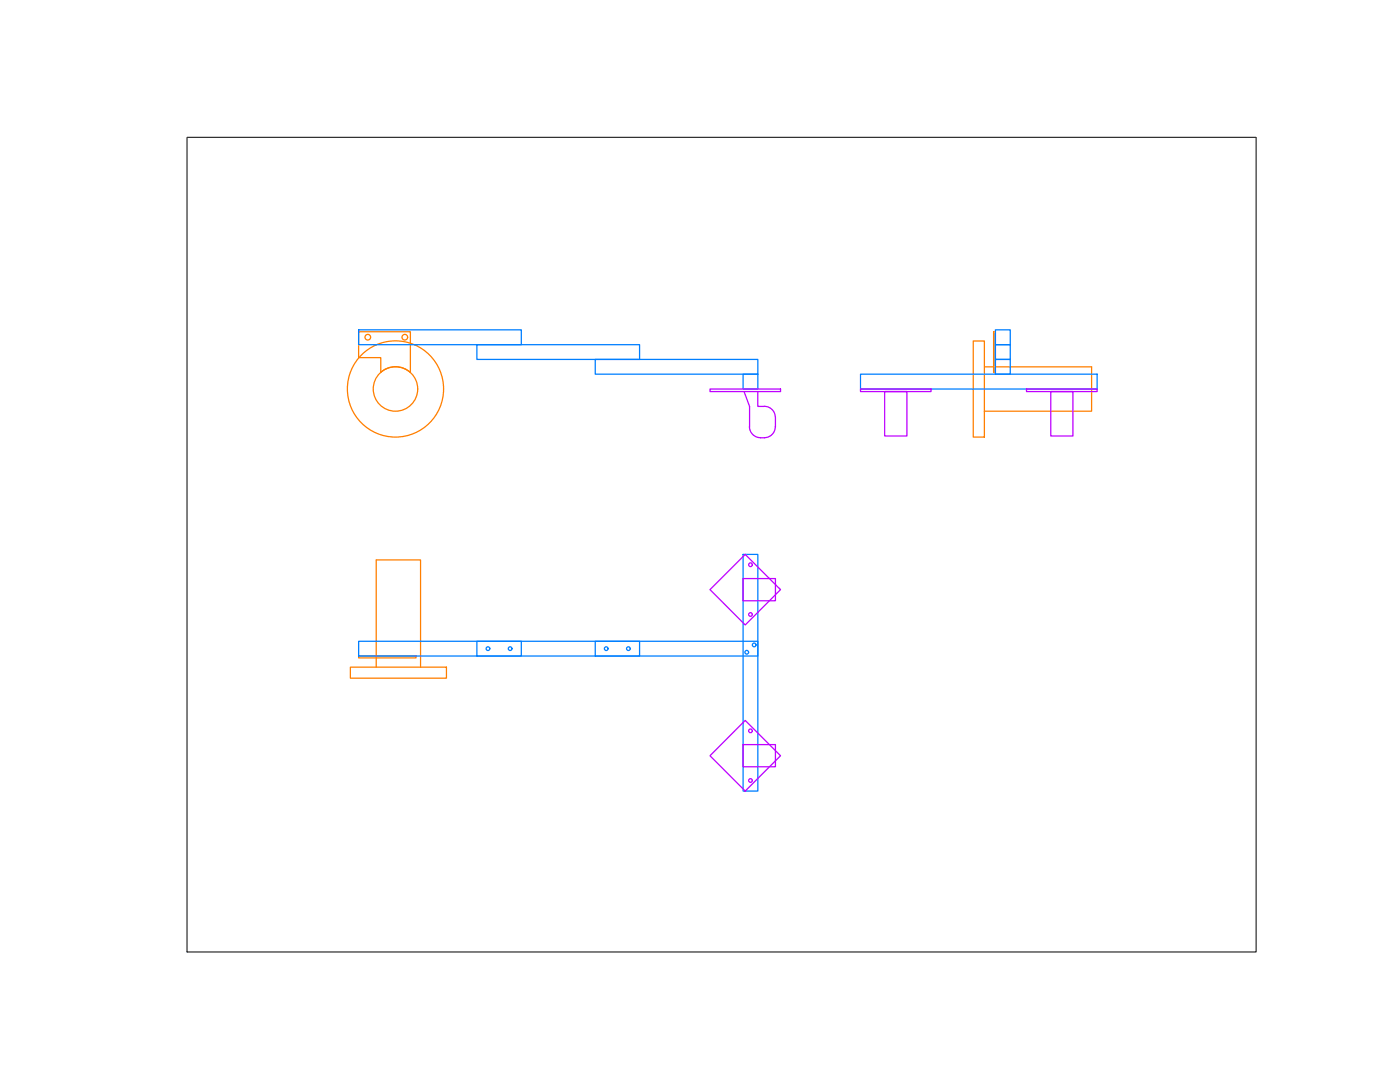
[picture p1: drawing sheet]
<svg xmlns="http://www.w3.org/2000/svg" width="279mm" height="216mm" viewBox="0 0 279 216" stroke-linecap="round" stroke-linejoin="round" font-family="sans-serif">
<!-- layer: motors -->
<g fill="none" stroke="#ff7f00" stroke-width=".25">
<path d="M76 74.3a4.4 4.4 0 0 1 5.9 0M76 74.3v-2.9h-4.4v-5.2h10.3v8.1M194.2 68h2.3v19.2h-2.3zM196.5 73.2h21.4v8.8h-21.4M198.3 66.2h.4v8.1h-.4zM69.9 133.1h19.2v2.2h-19.2zM71.6 130.9h11.4v.4h-11.4zM75.1 133.1v-21.4h8.8v21.4"/>
<circle cx="73.4" cy="67.3" r=".56"/>
<circle cx="78.9" cy="77.6" r="9.6"/>
<circle cx="78.9" cy="77.6" r="4.4"/>
<circle cx="80.8" cy="67.3" r=".56"/>
</g>
<!-- layer: chassis -->
<g fill="none" stroke="#007fff" stroke-width=".25">
<path d="M71.6 65.8h32.4v3h-32.4zM95.2 68.8h32.4v2.9h-32.4zM118.8 71.7h32.4v3h-32.4zM148.3 74.7h2.9v2.9h-2.9zM171.7 74.7h47.3v2.9h-47.3zM198.7 68.8h2.9v2.9h-2.9zM198.7 65.8h2.9v3h-2.9zM198.7 71.7h2.9v3h-2.9zM148.3 110.6h2.9v47.2h-2.9zM71.6 128h32.4v2.9h-32.4zM95.2 128h32.4v2.9h-32.4zM118.8 128h32.4v2.9h-32.4z"/>
<circle cx="97.4" cy="129.4" r=".37"/>
<circle cx="101.8" cy="129.4" r=".37"/>
<circle cx="121" cy="129.4" r=".37"/>
<circle cx="125.4" cy="129.4" r=".37"/>
<circle cx="149" cy="130.2" r=".37"/>
<circle cx="150.5" cy="128.7" r=".37"/>
</g>
<!-- layer: wheels -->
<g fill="none" stroke="#bf00ff" stroke-width=".25">
<path d="M141.7 77.6h14.1v.5h-14.1zM148.5 78.1l1.1 3v4a2.37 2.37 0 0 0 2.9 2.3 2.25 2.25 0 0 0 2.2-2.3M151.2 78.1v3a2.88 2.88 0 0 1 3.2 1.1l.3 1.1M171.7 77.6h14.1v.5h-14.1zM176.6 78.1h4.4v8.9h-4.4zM204.9 77.6h14.1v.5h-14.1zM209.7 78.1h4.4v8.9h-4.4zM154.8 83.3v1.8M148.3 115.5h6.5v4.4h-6.5zM148.7 110.6l7.1 7.1-7.1 7-7-7zM148.3 148.6h6.5v4.4h-6.5zM148.7 143.7l7.1 7.1-7.1 7-7-7z"/>
<circle cx="149.8" cy="112.7" r=".37"/>
<circle cx="149.8" cy="122.6" r=".37"/>
<circle cx="149.8" cy="155.7" r=".37"/>
<circle cx="149.8" cy="145.8" r=".37"/>
</g>
<!-- layer: 0 -->
<path d="M37.3 27.4h213.4v162.6h-213.4z" fill="none" stroke="#000" stroke-width=".2"/>
</svg>
